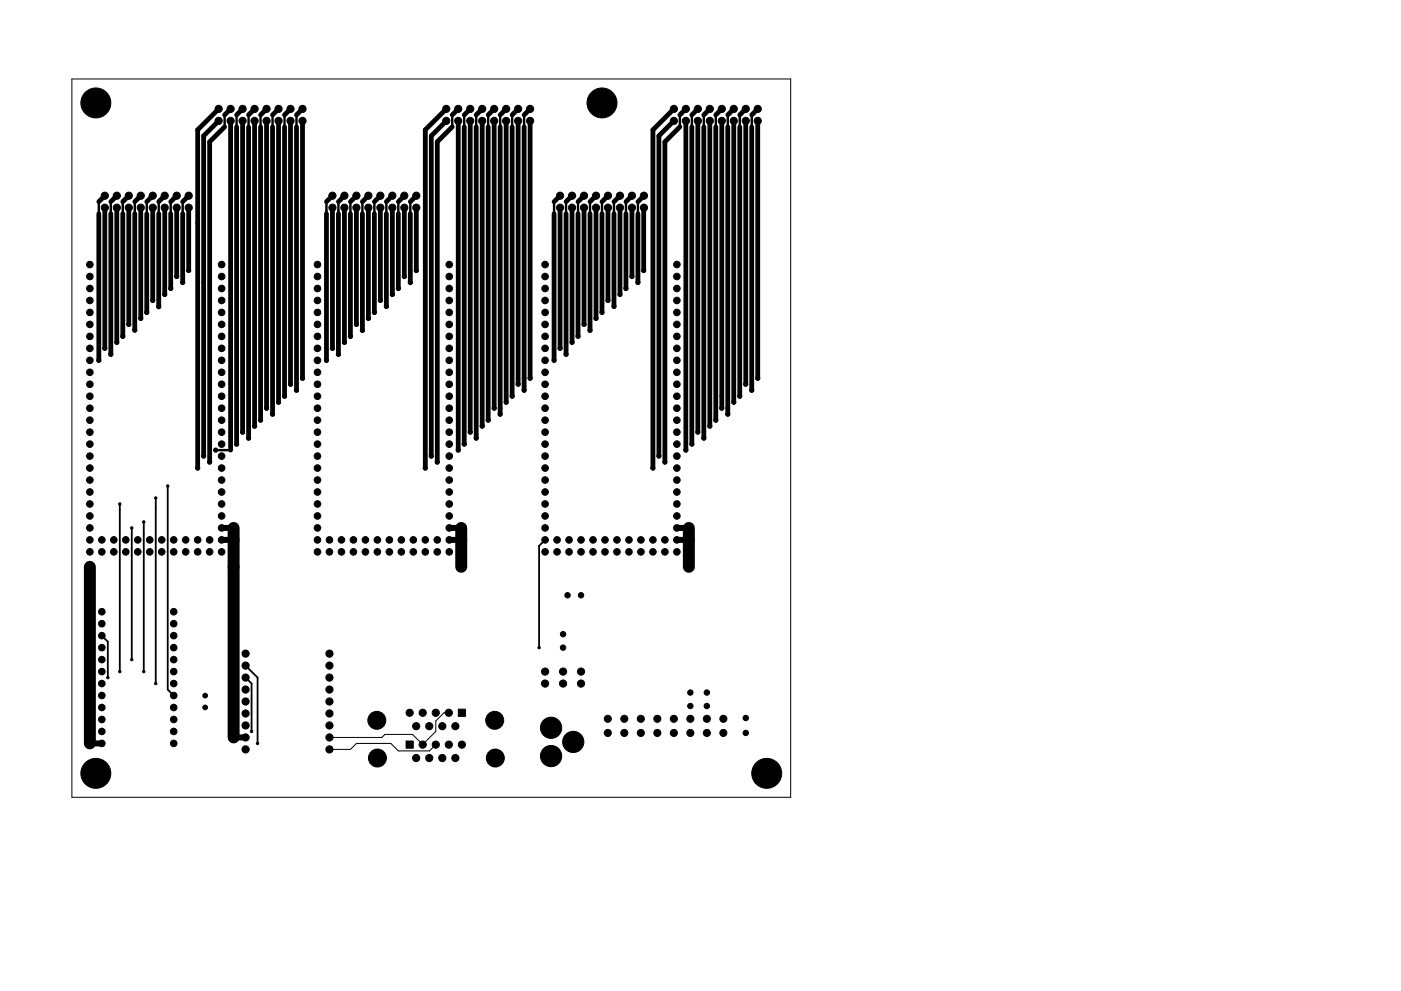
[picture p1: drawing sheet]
<svg xmlns="http://www.w3.org/2000/svg" width="297mm" height="210mm" viewBox="0 0 297 210" stroke-linecap="round" stroke-linejoin="round" font-family="sans-serif">
<path d="M15.2 16.8h152.4v152.4h-152.4zM92.4 158l-1.3 1.3h-6.6l-1.6-1.6h-7.3l-1.3 1.3h-4.5M95.2 151.2h-1.1l-1.7 1.8v2.2l-2.8 2.8-2.1-2.2h-5.9l-.6 .7h-11.2" fill="none" stroke="#000" stroke-width=".21"/>
<g fill="#000" stroke="#000" stroke-width=".21">
<path d="M86.1 157.2h1.5v1.5h-1.5zM97.2 150.5h1.5v1.5h-1.5z"/>
<circle cx="20.3" cy="21.8" r="3.2"/>
<circle cx="46.4" cy="25.6" r=".76"/>
<circle cx="46.4" cy="23.1" r=".76"/>
<circle cx="48.9" cy="23.1" r=".76"/>
<circle cx="48.9" cy="25.6" r=".76"/>
<circle cx="51.4" cy="25.6" r=".76"/>
<circle cx="51.4" cy="23.1" r=".76"/>
<circle cx="54" cy="23.1" r=".76"/>
<circle cx="54" cy="25.6" r=".76"/>
<circle cx="56.5" cy="25.6" r=".76"/>
<circle cx="56.5" cy="23.1" r=".76"/>
<circle cx="59.1" cy="25.6" r=".76"/>
<circle cx="59.1" cy="23.1" r=".76"/>
<circle cx="61.6" cy="23.1" r=".76"/>
<circle cx="61.6" cy="25.6" r=".76"/>
<circle cx="64.1" cy="25.6" r=".76"/>
<circle cx="64.1" cy="23.1" r=".76"/>
<circle cx="94.6" cy="23.1" r=".76"/>
<circle cx="94.6" cy="25.6" r=".76"/>
<circle cx="97.2" cy="23.1" r=".76"/>
<circle cx="97.2" cy="25.6" r=".76"/>
<circle cx="99.7" cy="23.1" r=".76"/>
<circle cx="99.7" cy="25.6" r=".76"/>
<circle cx="102.2" cy="25.6" r=".76"/>
<circle cx="102.2" cy="23.1" r=".76"/>
<circle cx="104.8" cy="23.1" r=".76"/>
<circle cx="104.8" cy="25.6" r=".76"/>
<circle cx="107.3" cy="23.1" r=".76"/>
<circle cx="107.3" cy="25.6" r=".76"/>
<circle cx="109.9" cy="23.1" r=".76"/>
<circle cx="109.9" cy="25.6" r=".76"/>
<circle cx="112.4" cy="23.1" r=".76"/>
<circle cx="112.4" cy="25.6" r=".76"/>
<circle cx="127.6" cy="21.8" r="3.2"/>
<circle cx="142.9" cy="23.1" r=".76"/>
<circle cx="142.9" cy="25.6" r=".76"/>
<circle cx="145.4" cy="25.6" r=".76"/>
<circle cx="145.4" cy="23.1" r=".76"/>
<circle cx="148" cy="25.6" r=".76"/>
<circle cx="148" cy="23.1" r=".76"/>
<circle cx="150.5" cy="25.6" r=".76"/>
<circle cx="150.5" cy="23.1" r=".76"/>
<circle cx="153" cy="25.6" r=".76"/>
<circle cx="153" cy="23.1" r=".76"/>
<circle cx="155.6" cy="23.1" r=".76"/>
<circle cx="155.6" cy="25.6" r=".76"/>
<circle cx="158.1" cy="23.1" r=".76"/>
<circle cx="158.1" cy="25.6" r=".76"/>
<circle cx="160.7" cy="23.1" r=".76"/>
<circle cx="160.7" cy="25.6" r=".76"/>
<circle cx="19" cy="58.7" r=".7"/>
<circle cx="19" cy="56.1" r=".7"/>
<circle cx="22.2" cy="41.5" r=".76"/>
<circle cx="22.2" cy="44.1" r=".76"/>
<circle cx="24.8" cy="41.5" r=".76"/>
<circle cx="24.8" cy="44.1" r=".76"/>
<circle cx="27.3" cy="44.1" r=".76"/>
<circle cx="27.3" cy="41.5" r=".76"/>
<circle cx="29.8" cy="41.5" r=".76"/>
<circle cx="29.8" cy="44.1" r=".76"/>
<circle cx="32.4" cy="44.1" r=".76"/>
<circle cx="32.4" cy="41.5" r=".76"/>
<circle cx="34.9" cy="41.5" r=".76"/>
<circle cx="34.9" cy="44.1" r=".76"/>
<circle cx="37.5" cy="44.1" r=".76"/>
<circle cx="37.5" cy="41.5" r=".76"/>
<circle cx="37.5" cy="58.7" r=".44"/>
<circle cx="38.7" cy="59.9" r=".44"/>
<circle cx="40" cy="44.1" r=".76"/>
<circle cx="40" cy="41.5" r=".76"/>
<circle cx="40" cy="57.4" r=".44"/>
<circle cx="47" cy="58.7" r=".7"/>
<circle cx="47" cy="56.1" r=".7"/>
<circle cx="67.3" cy="58.7" r=".7"/>
<circle cx="67.3" cy="56.1" r=".7"/>
<circle cx="70.5" cy="44.1" r=".76"/>
<circle cx="70.5" cy="41.5" r=".76"/>
<circle cx="73" cy="41.5" r=".76"/>
<circle cx="73" cy="44.1" r=".76"/>
<circle cx="75.6" cy="44.1" r=".76"/>
<circle cx="75.6" cy="41.5" r=".76"/>
<circle cx="78.1" cy="41.5" r=".76"/>
<circle cx="78.1" cy="44.1" r=".76"/>
<circle cx="80.6" cy="44.1" r=".76"/>
<circle cx="80.6" cy="41.5" r=".76"/>
<circle cx="83.2" cy="44.1" r=".76"/>
<circle cx="83.2" cy="41.5" r=".76"/>
<circle cx="85.7" cy="44.1" r=".76"/>
<circle cx="85.7" cy="41.5" r=".76"/>
<circle cx="85.7" cy="58.7" r=".44"/>
<circle cx="87" cy="59.9" r=".44"/>
<circle cx="88.3" cy="44.1" r=".76"/>
<circle cx="88.3" cy="41.5" r=".76"/>
<circle cx="88.3" cy="57.4" r=".44"/>
<circle cx="95.2" cy="58.7" r=".7"/>
<circle cx="95.2" cy="56.1" r=".7"/>
<circle cx="115.6" cy="58.7" r=".7"/>
<circle cx="115.6" cy="56.1" r=".7"/>
<circle cx="118.7" cy="44.1" r=".76"/>
<circle cx="118.7" cy="41.5" r=".76"/>
<circle cx="121.3" cy="44.1" r=".76"/>
<circle cx="121.3" cy="41.5" r=".76"/>
<circle cx="123.8" cy="41.5" r=".76"/>
<circle cx="123.8" cy="44.1" r=".76"/>
<circle cx="126.4" cy="44.1" r=".76"/>
<circle cx="126.4" cy="41.5" r=".76"/>
<circle cx="128.9" cy="44.1" r=".76"/>
<circle cx="128.9" cy="41.5" r=".76"/>
<circle cx="131.4" cy="44.1" r=".76"/>
<circle cx="131.4" cy="41.5" r=".76"/>
<circle cx="134" cy="44.1" r=".76"/>
<circle cx="134" cy="41.5" r=".76"/>
<circle cx="134" cy="58.7" r=".44"/>
<circle cx="135.3" cy="59.9" r=".44"/>
<circle cx="136.5" cy="57.4" r=".44"/>
<circle cx="136.5" cy="44.1" r=".76"/>
<circle cx="136.5" cy="41.5" r=".76"/>
<circle cx="143.5" cy="56.1" r=".7"/>
<circle cx="143.5" cy="58.7" r=".7"/>
<circle cx="19" cy="68.8" r=".7"/>
<circle cx="19" cy="79" r=".7"/>
<circle cx="19" cy="61.2" r=".7"/>
<circle cx="19" cy="66.3" r=".7"/>
<circle cx="19" cy="63.7" r=".7"/>
<circle cx="19" cy="71.4" r=".7"/>
<circle cx="19" cy="76.4" r=".7"/>
<circle cx="19" cy="73.9" r=".7"/>
<circle cx="21" cy="76.4" r=".44"/>
<circle cx="22.2" cy="73.9" r=".44"/>
<circle cx="23.5" cy="75.2" r=".44"/>
<circle cx="24.8" cy="72.6" r=".44"/>
<circle cx="26" cy="71.4" r=".44"/>
<circle cx="27.3" cy="68.8" r=".44"/>
<circle cx="28.6" cy="70" r=".44"/>
<circle cx="29.8" cy="67.6" r=".44"/>
<circle cx="31.1" cy="66.3" r=".44"/>
<circle cx="32.4" cy="63.7" r=".44"/>
<circle cx="33.7" cy="65.1" r=".44"/>
<circle cx="34.9" cy="62.5" r=".44"/>
<circle cx="36.2" cy="61.2" r=".44"/>
<circle cx="47" cy="66.3" r=".7"/>
<circle cx="47" cy="61.2" r=".7"/>
<circle cx="47" cy="79" r=".7"/>
<circle cx="47" cy="68.8" r=".7"/>
<circle cx="47" cy="76.4" r=".7"/>
<circle cx="47" cy="63.7" r=".7"/>
<circle cx="47" cy="73.9" r=".7"/>
<circle cx="47" cy="71.4" r=".7"/>
<circle cx="67.3" cy="63.7" r=".7"/>
<circle cx="67.3" cy="61.2" r=".7"/>
<circle cx="67.3" cy="66.3" r=".7"/>
<circle cx="67.3" cy="68.8" r=".7"/>
<circle cx="67.3" cy="71.4" r=".7"/>
<circle cx="67.3" cy="76.4" r=".7"/>
<circle cx="67.3" cy="73.9" r=".7"/>
<circle cx="67.3" cy="79" r=".7"/>
<circle cx="69.2" cy="76.4" r=".44"/>
<circle cx="70.5" cy="73.9" r=".44"/>
<circle cx="71.8" cy="75.2" r=".44"/>
<circle cx="73" cy="72.6" r=".44"/>
<circle cx="74.3" cy="71.4" r=".44"/>
<circle cx="75.6" cy="68.8" r=".44"/>
<circle cx="76.8" cy="70.1" r=".44"/>
<circle cx="78.1" cy="67.6" r=".44"/>
<circle cx="79.4" cy="66.3" r=".44"/>
<circle cx="80.6" cy="63.7" r=".44"/>
<circle cx="81.9" cy="65" r=".44"/>
<circle cx="83.2" cy="62.5" r=".44"/>
<circle cx="84.5" cy="61.2" r=".44"/>
<circle cx="95.2" cy="76.4" r=".7"/>
<circle cx="95.2" cy="66.3" r=".7"/>
<circle cx="95.2" cy="79" r=".7"/>
<circle cx="95.2" cy="73.9" r=".7"/>
<circle cx="95.2" cy="63.7" r=".7"/>
<circle cx="95.2" cy="61.2" r=".7"/>
<circle cx="95.2" cy="71.4" r=".7"/>
<circle cx="95.2" cy="68.8" r=".7"/>
<circle cx="115.6" cy="68.8" r=".7"/>
<circle cx="115.6" cy="61.2" r=".7"/>
<circle cx="115.6" cy="71.4" r=".7"/>
<circle cx="115.6" cy="79" r=".7"/>
<circle cx="115.6" cy="73.9" r=".7"/>
<circle cx="115.6" cy="66.3" r=".7"/>
<circle cx="115.6" cy="63.7" r=".7"/>
<circle cx="115.6" cy="76.4" r=".7"/>
<circle cx="117.5" cy="76.4" r=".44"/>
<circle cx="118.7" cy="73.9" r=".44"/>
<circle cx="120" cy="75.2" r=".44"/>
<circle cx="121.3" cy="72.6" r=".44"/>
<circle cx="122.6" cy="71.4" r=".44"/>
<circle cx="123.8" cy="68.8" r=".44"/>
<circle cx="125.1" cy="70.1" r=".44"/>
<circle cx="126.4" cy="67.6" r=".44"/>
<circle cx="127.6" cy="66.3" r=".44"/>
<circle cx="128.9" cy="63.7" r=".44"/>
<circle cx="130.2" cy="65" r=".44"/>
<circle cx="131.4" cy="62.5" r=".44"/>
<circle cx="132.7" cy="61.2" r=".44"/>
<circle cx="143.5" cy="63.7" r=".7"/>
<circle cx="143.5" cy="73.9" r=".7"/>
<circle cx="143.5" cy="71.4" r=".7"/>
<circle cx="143.5" cy="79" r=".7"/>
<circle cx="143.5" cy="61.2" r=".7"/>
<circle cx="143.5" cy="68.8" r=".7"/>
<circle cx="143.5" cy="76.4" r=".7"/>
<circle cx="143.5" cy="66.3" r=".7"/>
<circle cx="19" cy="84.1" r=".7"/>
<circle cx="19" cy="96.8" r=".7"/>
<circle cx="19" cy="81.5" r=".7"/>
<circle cx="19" cy="86.6" r=".7"/>
<circle cx="19" cy="89.1" r=".7"/>
<circle cx="19" cy="94.2" r=".7"/>
<circle cx="19" cy="99.3" r=".7"/>
<circle cx="19" cy="91.7" r=".7"/>
<circle cx="41.9" cy="99.3" r=".44"/>
<circle cx="43.2" cy="96.8" r=".44"/>
<circle cx="44.5" cy="98" r=".44"/>
<circle cx="45.7" cy="95.5" r=".44"/>
<circle cx="47" cy="81.5" r=".7"/>
<circle cx="47" cy="99.3" r=".7"/>
<circle cx="47" cy="96.8" r=".7"/>
<circle cx="47" cy="84.1" r=".7"/>
<circle cx="47" cy="89.1" r=".7"/>
<circle cx="47" cy="86.6" r=".7"/>
<circle cx="47" cy="94.2" r=".7"/>
<circle cx="47" cy="91.7" r=".7"/>
<circle cx="50.2" cy="94.2" r=".44"/>
<circle cx="51.4" cy="91.7" r=".44"/>
<circle cx="52.7" cy="93" r=".44"/>
<circle cx="54" cy="90.4" r=".44"/>
<circle cx="55.2" cy="89.1" r=".44"/>
<circle cx="56.5" cy="86.6" r=".44"/>
<circle cx="57.8" cy="87.9" r=".44"/>
<circle cx="59.1" cy="85.3" r=".44"/>
<circle cx="60.3" cy="84.1" r=".44"/>
<circle cx="61.6" cy="81.5" r=".44"/>
<circle cx="62.9" cy="82.8" r=".44"/>
<circle cx="64.1" cy="80.3" r=".44"/>
<circle cx="67.3" cy="91.7" r=".7"/>
<circle cx="67.3" cy="86.6" r=".7"/>
<circle cx="67.3" cy="89.1" r=".7"/>
<circle cx="67.3" cy="96.8" r=".7"/>
<circle cx="67.3" cy="94.2" r=".7"/>
<circle cx="67.3" cy="84.1" r=".7"/>
<circle cx="67.3" cy="99.3" r=".7"/>
<circle cx="67.3" cy="81.5" r=".7"/>
<circle cx="90.2" cy="99.3" r=".44"/>
<circle cx="91.4" cy="96.8" r=".44"/>
<circle cx="92.7" cy="98" r=".44"/>
<circle cx="95.2" cy="86.6" r=".7"/>
<circle cx="95.2" cy="84.1" r=".7"/>
<circle cx="95.2" cy="96.8" r=".7"/>
<circle cx="95.2" cy="94.2" r=".7"/>
<circle cx="95.2" cy="89.1" r=".7"/>
<circle cx="95.2" cy="81.5" r=".7"/>
<circle cx="95.2" cy="91.7" r=".7"/>
<circle cx="95.2" cy="99.3" r=".7"/>
<circle cx="97.2" cy="95.5" r=".44"/>
<circle cx="98.4" cy="94.2" r=".44"/>
<circle cx="99.7" cy="91.7" r=".44"/>
<circle cx="101" cy="93" r=".44"/>
<circle cx="102.2" cy="90.4" r=".44"/>
<circle cx="103.5" cy="89.1" r=".44"/>
<circle cx="104.8" cy="86.6" r=".44"/>
<circle cx="106" cy="87.9" r=".44"/>
<circle cx="107.3" cy="85.3" r=".44"/>
<circle cx="108.6" cy="84.1" r=".44"/>
<circle cx="109.9" cy="81.5" r=".44"/>
<circle cx="111.1" cy="82.8" r=".44"/>
<circle cx="112.4" cy="80.3" r=".44"/>
<circle cx="115.6" cy="86.6" r=".7"/>
<circle cx="115.6" cy="89.1" r=".7"/>
<circle cx="115.6" cy="94.2" r=".7"/>
<circle cx="115.6" cy="81.5" r=".7"/>
<circle cx="115.6" cy="84.1" r=".7"/>
<circle cx="115.6" cy="96.8" r=".7"/>
<circle cx="115.6" cy="99.3" r=".7"/>
<circle cx="115.6" cy="91.7" r=".7"/>
<circle cx="138.4" cy="99.3" r=".44"/>
<circle cx="139.7" cy="96.8" r=".44"/>
<circle cx="141" cy="98" r=".44"/>
<circle cx="143.5" cy="96.8" r=".7"/>
<circle cx="143.5" cy="84.1" r=".7"/>
<circle cx="143.5" cy="99.3" r=".7"/>
<circle cx="143.5" cy="86.6" r=".7"/>
<circle cx="143.5" cy="81.5" r=".7"/>
<circle cx="143.5" cy="94.2" r=".7"/>
<circle cx="143.5" cy="89.1" r=".7"/>
<circle cx="143.5" cy="91.7" r=".7"/>
<circle cx="145.4" cy="95.5" r=".44"/>
<circle cx="146.7" cy="94.2" r=".44"/>
<circle cx="148" cy="91.7" r=".44"/>
<circle cx="149.2" cy="93" r=".44"/>
<circle cx="150.5" cy="90.4" r=".44"/>
<circle cx="151.8" cy="89.1" r=".44"/>
<circle cx="153" cy="86.6" r=".44"/>
<circle cx="154.3" cy="87.9" r=".44"/>
<circle cx="155.6" cy="85.3" r=".44"/>
<circle cx="156.8" cy="84.1" r=".44"/>
<circle cx="158.1" cy="81.5" r=".44"/>
<circle cx="159.4" cy="82.8" r=".44"/>
<circle cx="160.7" cy="80.3" r=".44"/>
<circle cx="19" cy="104.4" r=".7"/>
<circle cx="19" cy="109.5" r=".7"/>
<circle cx="19" cy="117.1" r=".7"/>
<circle cx="19" cy="106.9" r=".7"/>
<circle cx="19" cy="101.8" r=".7"/>
<circle cx="19" cy="112" r=".7"/>
<circle cx="19" cy="114.5" r=".7"/>
<circle cx="21.6" cy="114.5" r=".7"/>
<circle cx="21.6" cy="117.1" r=".7"/>
<circle cx="24.1" cy="117.1" r=".7"/>
<circle cx="24.1" cy="114.5" r=".7"/>
<circle cx="25.4" cy="106.9" r=".25"/>
<circle cx="26.7" cy="114.5" r=".7"/>
<circle cx="26.7" cy="117.1" r=".7"/>
<circle cx="27.9" cy="112" r=".25"/>
<circle cx="29.2" cy="117.1" r=".7"/>
<circle cx="29.2" cy="114.5" r=".7"/>
<circle cx="30.5" cy="110.7" r=".25"/>
<circle cx="31.7" cy="114.5" r=".7"/>
<circle cx="31.7" cy="117.1" r=".7"/>
<circle cx="33" cy="105.7" r=".25"/>
<circle cx="34.3" cy="117.1" r=".7"/>
<circle cx="34.3" cy="114.5" r=".7"/>
<circle cx="35.6" cy="103.1" r=".25"/>
<circle cx="36.8" cy="114.5" r=".7"/>
<circle cx="36.8" cy="117.1" r=".7"/>
<circle cx="39.4" cy="117.1" r=".7"/>
<circle cx="39.4" cy="114.5" r=".7"/>
<circle cx="41.9" cy="117.1" r=".7"/>
<circle cx="41.9" cy="114.5" r=".7"/>
<circle cx="44.4" cy="117.1" r=".7"/>
<circle cx="44.4" cy="114.5" r=".7"/>
<circle cx="47" cy="109.5" r=".7"/>
<circle cx="47" cy="114.5" r=".7"/>
<circle cx="47" cy="112" r=".7"/>
<circle cx="47" cy="117.1" r=".7"/>
<circle cx="47" cy="106.9" r=".7"/>
<circle cx="47" cy="104.4" r=".7"/>
<circle cx="47" cy="101.8" r=".7"/>
<circle cx="47" cy="112" r=".25"/>
<circle cx="67.3" cy="109.5" r=".7"/>
<circle cx="67.3" cy="112" r=".7"/>
<circle cx="67.3" cy="104.4" r=".7"/>
<circle cx="67.3" cy="106.9" r=".7"/>
<circle cx="67.3" cy="117.1" r=".7"/>
<circle cx="67.3" cy="114.5" r=".7"/>
<circle cx="67.3" cy="101.8" r=".7"/>
<circle cx="69.8" cy="117.1" r=".7"/>
<circle cx="69.8" cy="114.5" r=".7"/>
<circle cx="72.4" cy="117.1" r=".7"/>
<circle cx="72.4" cy="114.5" r=".7"/>
<circle cx="74.9" cy="117.1" r=".7"/>
<circle cx="74.9" cy="114.5" r=".7"/>
<circle cx="77.5" cy="117.1" r=".7"/>
<circle cx="77.5" cy="114.5" r=".7"/>
<circle cx="80" cy="117.1" r=".7"/>
<circle cx="80" cy="114.5" r=".7"/>
<circle cx="82.5" cy="117.1" r=".7"/>
<circle cx="82.5" cy="114.5" r=".7"/>
<circle cx="85.1" cy="117.1" r=".7"/>
<circle cx="85.1" cy="114.5" r=".7"/>
<circle cx="87.6" cy="117.1" r=".7"/>
<circle cx="87.6" cy="114.5" r=".7"/>
<circle cx="90.2" cy="117.1" r=".7"/>
<circle cx="90.2" cy="114.5" r=".7"/>
<circle cx="92.7" cy="117.1" r=".7"/>
<circle cx="92.7" cy="114.5" r=".7"/>
<circle cx="95.2" cy="101.8" r=".7"/>
<circle cx="95.2" cy="112" r=".7"/>
<circle cx="95.2" cy="117.1" r=".7"/>
<circle cx="95.2" cy="106.9" r=".7"/>
<circle cx="95.2" cy="104.4" r=".7"/>
<circle cx="95.2" cy="114.5" r=".7"/>
<circle cx="95.2" cy="109.5" r=".7"/>
<circle cx="115.6" cy="109.5" r=".7"/>
<circle cx="115.6" cy="104.4" r=".7"/>
<circle cx="115.6" cy="112" r=".7"/>
<circle cx="115.6" cy="106.9" r=".7"/>
<circle cx="115.6" cy="117.1" r=".7"/>
<circle cx="115.6" cy="114.5" r=".7"/>
<circle cx="115.6" cy="101.8" r=".7"/>
<circle cx="118.1" cy="117.1" r=".7"/>
<circle cx="118.1" cy="114.5" r=".7"/>
<circle cx="120.6" cy="114.5" r=".7"/>
<circle cx="120.6" cy="117.1" r=".7"/>
<circle cx="123.2" cy="117.1" r=".7"/>
<circle cx="123.2" cy="114.5" r=".7"/>
<circle cx="125.7" cy="117.1" r=".7"/>
<circle cx="125.7" cy="114.5" r=".7"/>
<circle cx="128.3" cy="117.1" r=".7"/>
<circle cx="128.3" cy="114.5" r=".7"/>
<circle cx="130.8" cy="117.1" r=".7"/>
<circle cx="130.8" cy="114.5" r=".7"/>
<circle cx="133.3" cy="117.1" r=".7"/>
<circle cx="133.3" cy="114.5" r=".7"/>
<circle cx="135.9" cy="117.1" r=".7"/>
<circle cx="135.9" cy="114.5" r=".7"/>
<circle cx="138.4" cy="117.1" r=".7"/>
<circle cx="138.4" cy="114.5" r=".7"/>
<circle cx="141" cy="114.5" r=".7"/>
<circle cx="141" cy="117.1" r=".7"/>
<circle cx="143.5" cy="114.5" r=".7"/>
<circle cx="143.5" cy="101.8" r=".7"/>
<circle cx="143.5" cy="117.1" r=".7"/>
<circle cx="143.5" cy="112" r=".7"/>
<circle cx="143.5" cy="109.5" r=".7"/>
<circle cx="143.5" cy="106.9" r=".7"/>
<circle cx="143.5" cy="104.4" r=".7"/>
<circle cx="19" cy="120.3" r=".57"/>
<circle cx="21.6" cy="129.8" r=".7"/>
<circle cx="21.6" cy="134.9" r=".7"/>
<circle cx="21.6" cy="132.3" r=".7"/>
<circle cx="21.6" cy="139.9" r=".7"/>
<circle cx="21.6" cy="137.4" r=".7"/>
<circle cx="27.9" cy="139.9" r=".25"/>
<circle cx="36.8" cy="134.9" r=".7"/>
<circle cx="36.8" cy="129.8" r=".7"/>
<circle cx="36.8" cy="132.3" r=".7"/>
<circle cx="36.8" cy="137.4" r=".7"/>
<circle cx="36.8" cy="139.9" r=".7"/>
<circle cx="49.5" cy="120.3" r=".57"/>
<circle cx="52.1" cy="138.7" r=".76"/>
<circle cx="69.8" cy="138.7" r=".76"/>
<circle cx="97.8" cy="120.3" r=".57"/>
<circle cx="114.3" cy="137.4" r=".25"/>
<circle cx="119.4" cy="137.4" r=".57"/>
<circle cx="119.4" cy="134.6" r=".57"/>
<circle cx="120.3" cy="126.3" r=".57"/>
<circle cx="123.2" cy="126.3" r=".57"/>
<circle cx="146.1" cy="120.3" r=".57"/>
<circle cx="21.6" cy="155.2" r=".7"/>
<circle cx="21.6" cy="150.1" r=".7"/>
<circle cx="21.6" cy="147.6" r=".7"/>
<circle cx="21.6" cy="152.6" r=".7"/>
<circle cx="21.6" cy="145" r=".7"/>
<circle cx="21.6" cy="157.7" r=".7"/>
<circle cx="21.6" cy="142.5" r=".7"/>
<circle cx="22.9" cy="143.8" r=".25"/>
<circle cx="25.4" cy="142.5" r=".25"/>
<circle cx="30.5" cy="142.5" r=".25"/>
<circle cx="33" cy="145" r=".25"/>
<circle cx="36.8" cy="147.6" r=".7"/>
<circle cx="36.8" cy="155.2" r=".7"/>
<circle cx="36.8" cy="150.1" r=".7"/>
<circle cx="36.8" cy="157.7" r=".7"/>
<circle cx="36.8" cy="145" r=".7"/>
<circle cx="36.8" cy="142.5" r=".7"/>
<circle cx="36.8" cy="152.6" r=".7"/>
<circle cx="43.5" cy="147.6" r=".5"/>
<circle cx="43.5" cy="150.1" r=".5"/>
<circle cx="52.1" cy="156.5" r=".76"/>
<circle cx="52.1" cy="148.8" r=".76"/>
<circle cx="52.1" cy="141.2" r=".76"/>
<circle cx="52.1" cy="153.9" r=".76"/>
<circle cx="52.1" cy="143.8" r=".76"/>
<circle cx="52.1" cy="146.3" r=".76"/>
<circle cx="52.1" cy="151.4" r=".76"/>
<circle cx="52.1" cy="159" r=".76"/>
<circle cx="53.3" cy="155.2" r=".25"/>
<circle cx="54.6" cy="157.7" r=".25"/>
<circle cx="69.8" cy="151.4" r=".76"/>
<circle cx="69.8" cy="141.2" r=".76"/>
<circle cx="69.8" cy="146.3" r=".76"/>
<circle cx="69.8" cy="148.8" r=".76"/>
<circle cx="69.8" cy="153.9" r=".76"/>
<circle cx="69.8" cy="156.5" r=".76"/>
<circle cx="69.8" cy="159" r=".76"/>
<circle cx="69.8" cy="143.8" r=".76"/>
<circle cx="79.9" cy="152.8" r="1.9"/>
<circle cx="86.9" cy="151.2" r=".76"/>
<circle cx="88.2" cy="154.1" r=".76"/>
<circle cx="89.6" cy="158" r=".76"/>
<circle cx="89.6" cy="151.2" r=".76"/>
<circle cx="91" cy="154.1" r=".76"/>
<circle cx="92.4" cy="151.2" r=".76"/>
<circle cx="92.4" cy="158" r=".76"/>
<circle cx="93.8" cy="154.1" r=".76"/>
<circle cx="95.2" cy="151.2" r=".76"/>
<circle cx="95.2" cy="158" r=".76"/>
<circle cx="96.5" cy="154.1" r=".76"/>
<circle cx="97.9" cy="158" r=".76"/>
<circle cx="104.9" cy="152.8" r="1.9"/>
<circle cx="115.6" cy="145" r=".76"/>
<circle cx="115.6" cy="142.5" r=".76"/>
<circle cx="116.8" cy="154.4" r="2.25"/>
<circle cx="119.4" cy="145" r=".76"/>
<circle cx="119.4" cy="142.5" r=".76"/>
<circle cx="121.5" cy="157.4" r="2.25"/>
<circle cx="123.2" cy="145" r=".76"/>
<circle cx="123.2" cy="142.5" r=".76"/>
<circle cx="128.9" cy="152.5" r=".75"/>
<circle cx="128.9" cy="155.5" r=".75"/>
<circle cx="132.4" cy="152.5" r=".75"/>
<circle cx="132.4" cy="155.5" r=".75"/>
<circle cx="135.9" cy="152.5" r=".75"/>
<circle cx="135.9" cy="155.5" r=".75"/>
<circle cx="139.4" cy="152.5" r=".75"/>
<circle cx="139.4" cy="155.5" r=".75"/>
<circle cx="142.9" cy="152.5" r=".75"/>
<circle cx="142.9" cy="155.5" r=".75"/>
<circle cx="146.4" cy="152.5" r=".75"/>
<circle cx="146.4" cy="155.5" r=".75"/>
<circle cx="146.4" cy="146.9" r=".57"/>
<circle cx="146.4" cy="149.8" r=".57"/>
<circle cx="149.9" cy="149.8" r=".57"/>
<circle cx="149.9" cy="146.9" r=".57"/>
<circle cx="149.9" cy="152.5" r=".75"/>
<circle cx="149.9" cy="155.5" r=".75"/>
<circle cx="153.4" cy="152.5" r=".75"/>
<circle cx="153.4" cy="155.5" r=".75"/>
<circle cx="158.1" cy="152.3" r=".57"/>
<circle cx="158.1" cy="155.5" r=".57"/>
<circle cx="20.3" cy="164.1" r="3.2"/>
<circle cx="80" cy="160.8" r="1.9"/>
<circle cx="88.2" cy="160.8" r=".76"/>
<circle cx="91" cy="160.8" r=".76"/>
<circle cx="93.8" cy="160.8" r=".76"/>
<circle cx="96.5" cy="160.8" r=".76"/>
<circle cx="105" cy="160.8" r="1.9"/>
<circle cx="116.8" cy="160.4" r="2.25"/>
<circle cx="162.6" cy="164.1" r="3.2"/>
</g>
<path d="M47 114.5h2.5M47 112h2.5M95.2 114.5h2.6M95.2 112h2.6M143.5 114.5h2.5M143.5 112h2.5M19 157.7h2.6M49.5 156.5h2.6" fill="none" stroke="#000" stroke-width="1.3"/>
<path d="M49.5 112v44.5M97.8 112v8.3M146 112v8.3M19 120.3v37.4" fill="none" stroke="#000" stroke-width="2.5"/>
<path d="M25.4 106.9v35.6M27.9 112v27.9M30.5 110.7v31.8M33 105.7v39.3M35.6 103.1v43.2l1.2 1.3M115.6 114.5l-1.3 1.3v21.6M21.6 134.9l1.3 1.2v7.7M52.1 143.8l1.2 1.2v10.2M52.1 141.2l2.5 2.6v13.9" fill="none" stroke="#000" stroke-width=".38"/>
<g fill="none" stroke="#000" stroke-width="1">
<path d="M46.4 23.1l-4.5 4.5v71.7M46.4 25.6l-3.2 3.2v68M47.6 26.9l-3.2 3.2v67.9M48.9 23.1l-1.3 1.3M48.9 25.6v69.9M50.2 26.9v67.3M51.4 23.1l-1.2 1.3M51.4 25.6v66.1M52.7 27v66M54 25.6v64.8M54 23.1l-1.3 1.3M55.2 26.9v62.2"/>
<path d="M56.5 23.1l-1.3 1.3M56.5 25.6v61M57.8 26.9v61M59.1 25.6v59.7M59.1 23.1l-1.3 1.3M60.3 26.9v57.2M61.6 23.1l-1.3 1.3M61.6 25.6v55.9M62.9 26.9v55.9M64.1 25.6v54.7M64.1 23.1l-1.2 1.3M94.6 23.1l-4.4 4.5v71.7"/>
<path d="M94.6 25.6l-3.2 3.2v68M95.9 26.9l-3.2 3.2v67.9M97.2 23.1l-1.3 1.3M97.2 25.6v69.9M98.4 26.9v67.3M99.7 23.1l-1.3 1.3M99.7 25.6v66.1M101 26.9v66.1M102.2 25.6v64.8M102.2 23.1l-1.2 1.3M103.5 26.9v62.2M104.8 23.1l-1.3 1.3"/>
<path d="M104.8 25.6v61M106 26.9v61M107.3 25.6v59.7M107.3 23.1l-1.3 1.3M108.6 26.9v57.2M109.9 23.1l-1.3 1.3M109.9 25.6v55.9M111.1 26.9v55.9M112.4 25.6v54.7M112.4 23.1l-1.3 1.3M142.9 23.1l-4.5 4.5v71.7M142.9 25.6l-3.2 3.2v68"/>
<path d="M144.1 26.9l-3.1 3.2v67.9M145.4 23.1l-1.3 1.3M145.4 25.6v69.9M146.7 26.9v67.3M148 23.1l-1.3 1.3M148 25.6v66.1M149.2 26.9v66.1M150.5 25.6v64.8M150.5 23.1l-1.3 1.3M151.8 26.9v62.2M153 23.1l-1.2 1.3M153 25.6v61"/>
<path d="M154.3 26.9v61M155.6 25.6v59.7M155.6 23.1l-1.3 1.3M156.8 26.9v57.2M158.1 23.1l-1.3 1.3M158.1 25.6v55.9M159.4 26.9v55.9M160.7 25.6v54.7M160.7 23.1l-1.3 1.3M21 45.3v31.1M22.2 41.5l-1.2 1.3M22.2 44.1v29.8"/>
<path d="M23.5 45.3v29.9M24.8 44.1v28.5M24.8 41.5l-1.3 1.3M26 45.3v26.1M27.3 41.5l-1.3 1.3M27.3 44.1v24.7M28.6 45.3v24.7M29.8 44.1v23.5M29.8 41.5l-1.2 1.3M31.1 45.4v20.9M32.4 41.5l-1.3 1.3M32.4 44.1v19.6"/>
<path d="M33.7 45.3v19.8M34.9 44.1v18.4M34.9 41.5l-1.2 1.3M36.2 45.3v15.9M37.5 41.5l-1.3 1.3M37.5 44.1v14.6M38.7 45.3v14.6M40 44.1v13.3M40 41.5l-1.3 1.3M69.2 45.3v31.1M70.5 41.5l-1.3 1.3M70.5 44.1v29.8"/>
<path d="M71.8 45.3v29.9M73 44.1v28.5M73 41.5l-1.2 1.3M74.3 45.3v26.1M75.6 41.5l-1.3 1.3M75.6 44.1v24.7M76.8 45.3v24.8M78.1 44.1v23.5M78.1 41.5l-1.3 1.3M79.4 45.3v21M80.6 41.5l-1.2 1.3M80.6 44.1v19.6"/>
<path d="M81.9 45.3v19.7M83.2 44.1v18.4M83.2 41.5l-1.3 1.3M84.5 45.3v15.9M85.7 41.5l-1.2 1.3M85.7 44.1v14.6M87 45.3v14.6M88.3 44.1v13.3M88.3 41.5l-1.3 1.3M117.5 45.3v31.1M118.7 41.5l-1.2 1.3M118.7 44.1v29.8"/>
<path d="M120 45.3v29.9M121.3 44.1v28.5M121.3 41.5l-1.3 1.3M122.6 45.3v26.1M123.8 41.5l-1.2 1.3M123.8 44.1v24.7M125.1 45.3v24.8M126.4 44.1v23.5M126.4 41.5l-1.3 1.3M127.6 45.3v21M128.9 41.5l-1.3 1.3M128.9 44.1v19.6"/>
<path d="M130.2 45.3v19.7M131.4 44.1v18.4M131.4 41.5l-1.2 1.3M132.7 45.3v15.9M134 41.5l-1.3 1.3M134 44.1v14.6M135.3 45.3v14.6M136.5 44.1v13.3M136.5 41.5l-1.2 1.3"/>
</g>
<g fill="none" stroke="#000" stroke-width=".51">
<path d="M47.6 24.4v2.5M50.2 24.4v2.5M52.7 24.4v2.6M55.2 24.4v2.5M57.8 24.4v2.5M60.3 24.4v2.5M62.9 24.4v2.5M95.9 24.4v2.5M98.4 24.4v2.5M101 24.4v2.5M103.5 24.4v2.5M106 24.4v2.5"/>
<path d="M108.6 24.4v2.5M111.1 24.4v2.5M144.1 24.4v2.5M146.7 24.4v2.5M149.2 24.4v2.5M151.8 24.4v2.5M154.3 24.4v2.5M156.8 24.4v2.5M159.4 24.4v2.5M21 42.8v2.5M23.5 42.8v2.5M26 42.8v2.5"/>
<path d="M28.6 42.8v2.5M31.1 42.8v2.6M33.7 42.8v2.5M36.2 42.8v2.5M38.7 42.8v2.5M69.2 42.8v2.5M71.8 42.8v2.5M74.3 42.8v2.5M76.8 42.8v2.5M79.4 42.8v2.5M81.9 42.8v2.5M84.5 42.8v2.5"/>
<path d="M87 42.8v2.5M117.5 42.8v2.5M120 42.8v2.5M122.6 42.8v2.5M125.1 42.8v2.5M127.6 42.8v2.5M130.2 42.8v2.5M132.7 42.8v2.5M135.3 42.8v2.5M45.7 95.5h3.2"/>
</g>
</svg>
